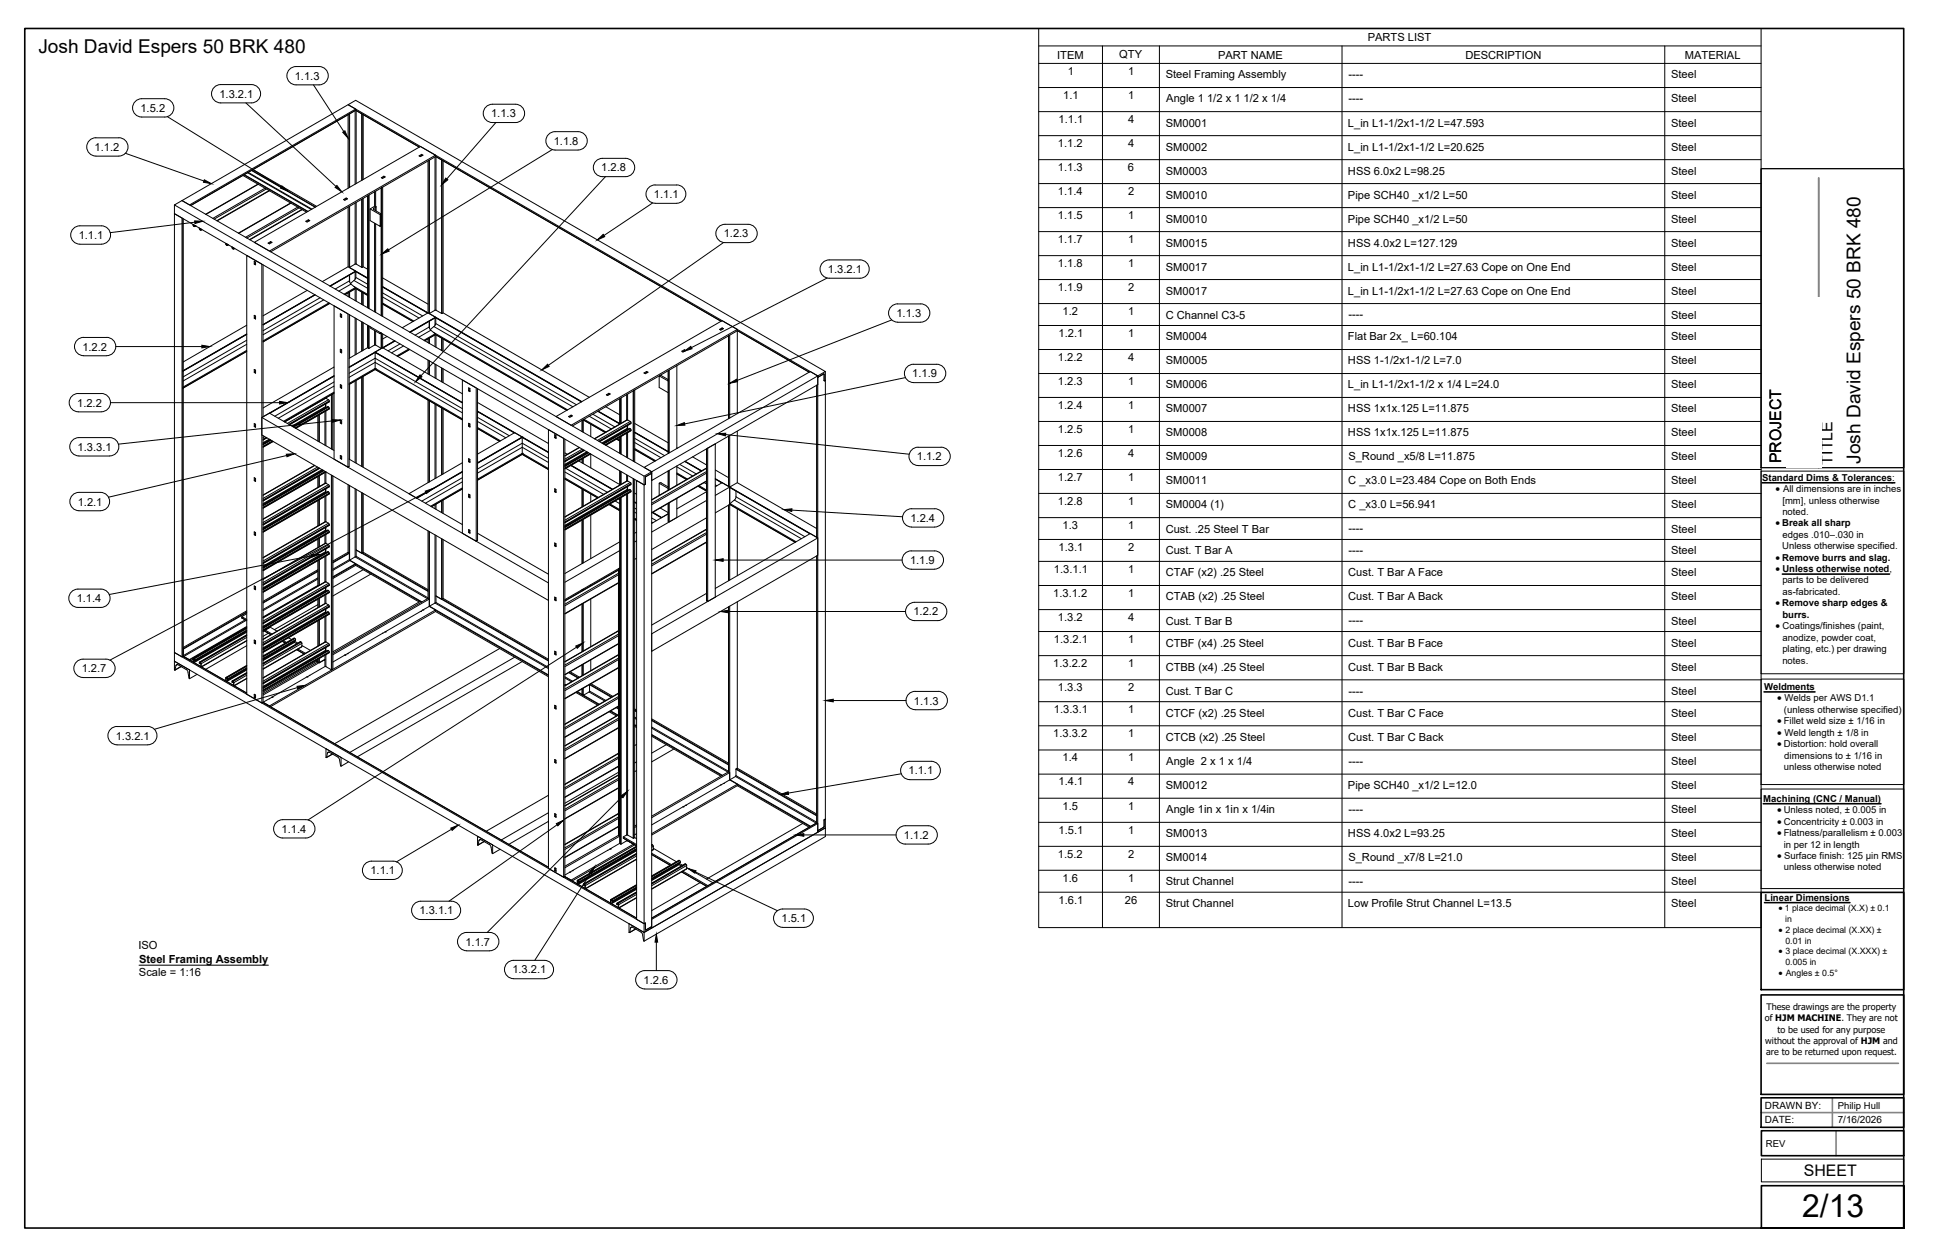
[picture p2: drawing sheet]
<svg xmlns="http://www.w3.org/2000/svg" width="432mm" height="279mm" viewBox="0 0 432 279" stroke-linecap="round" stroke-linejoin="round" font-family="sans-serif">
<defs><g id="words">
<text font-size="7.1" x="402" y="271.4">2/13</text>
<g font-size="4.3">
<text x="8.6" y="11.7">Josh David Espers 50 BRK 480</text>
<text x="415" y="103.4" transform="rotate(-90 415 103.4)">Josh David Espers 50 BRK 480</text>
</g>
<g font-size="3.5">
<text x="397.3" y="103.3" transform="rotate(-90 397.3 103.3)">PROJECT</text>
<text x="408.7" y="103.6" transform="rotate(-90 408.7 103.6)">TITLE</text>
<text x="402.3" y="262.1">SHEET</text>
</g>
<g font-size="2.5">
<text x="305.1" y="9.2">PARTS LIST</text>
<text x="65.7" y="17.8">1.1.3</text>
<text x="235.8" y="13.1">ITEM</text>
<text x="238.2" y="16.7">1</text>
<text x="249.6" y="13">QTY</text>
<text x="251.7" y="16.7">1</text>
<text x="260" y="17.5">Steel Framing Assembly</text>
<text x="271.7" y="13.1">PART NAME</text>
<text x="300.8" y="17.4">----</text>
<text x="326.8" y="13.1">DESCRIPTION</text>
<text x="372.7" y="17.5">Steel</text>
<text x="375.8" y="13.1">MATERIAL</text>
<text x="48.9" y="21.8">1.3.2.1</text>
<text x="237.2" y="22.1">1.1</text>
<text x="251.7" y="22.1">1</text>
<text x="260.1" y="22.8">Angle 1 1/2 x 1 1/2 x 1/4</text>
<text x="300.8" y="22.8">----</text>
<text x="372.7" y="22.8">Steel</text>
<text x="31.3" y="24.9">1.5.2</text>
<text x="109.5" y="26.2">1.1.3</text>
<text x="236.1" y="27.4">1.1.1</text>
<text x="251.6" y="27.4">4</text>
<text x="260" y="28.2">SM0001</text>
<text x="300.7" y="28.2">L_in L1-1/2x1-1/2 L=47.593</text>
<text x="372.7" y="28.2">Steel</text>
<text x="21.1" y="33.7">1.1.2</text>
<text x="123.5" y="32.3">1.1.8</text>
<text x="235.9" y="32.8">1.1.2</text>
<text x="251.6" y="32.8">4</text>
<text x="260" y="33.6">SM0002</text>
<text x="300.7" y="33.6">L_in L1-1/2x1-1/2 L=20.625</text>
<text x="372.7" y="33.6">Steel</text>
<text x="134.1" y="38.2">1.2.8</text>
<text x="235.9" y="38.1">1.1.3</text>
<text x="251.6" y="38.1">6</text>
<text x="260" y="38.9">SM0003</text>
<text x="300.7" y="38.9">HSS 6.0x2 L=98.25</text>
<text x="372.7" y="38.9">Steel</text>
<text x="145.9" y="44.2">1.1.1</text>
<text x="235.9" y="43.5">1.1.4</text>
<text x="251.6" y="43.5">2</text>
<text x="260" y="44.3">SM0010</text>
<text x="300.7" y="44.3">Pipe SCH40 _x1/2 L=50</text>
<text x="372.7" y="44.3">Steel</text>
<text x="17.5" y="53.3">1.1.1</text>
<text x="161.4" y="52.9">1.2.3</text>
<text x="235.9" y="48.8">1.1.5</text>
<text x="251.7" y="48.8">1</text>
<text x="260" y="49.6">SM0010</text>
<text x="300.7" y="49.6">Pipe SCH40 _x1/2 L=50</text>
<text x="372.7" y="49.6">Steel</text>
<text x="235.9" y="54.2">1.1.7</text>
<text x="235.9" y="59.5">1.1.8</text>
<text x="251.7" y="54.2">1</text>
<text x="251.7" y="59.5">1</text>
<text x="260" y="55">SM0015</text>
<text x="300.7" y="55">HSS 4.0x2 L=127.129</text>
<text x="372.7" y="55">Steel</text>
<text x="184.7" y="60.9">1.3.2.1</text>
<text x="235.9" y="64.9">1.1.9</text>
<text x="251.6" y="64.9">2</text>
<text x="260" y="60.3">SM0017</text>
<text x="260" y="65.7">SM0017</text>
<text x="300.7" y="60.3">L_in L1-1/2x1-1/2 L=27.63 Cope on One End</text>
<text x="300.7" y="65.7">L_in L1-1/2x1-1/2 L=27.63 Cope on One End</text>
<text x="372.7" y="60.3">Steel</text>
<text x="372.7" y="65.7">Steel</text>
<text x="199.9" y="70.7">1.1.3</text>
<text x="237" y="70.3">1.2</text>
<text x="251.7" y="70.3">1</text>
<text x="260" y="71">C Channel C3-5</text>
<text x="300.8" y="71">----</text>
<text x="372.7" y="71">Steel</text>
<text x="236.1" y="75.1">1.2.1</text>
<text x="251.7" y="75.1">1</text>
<text x="260" y="75.9">SM0004</text>
<text x="300.6" y="75.9">Flat Bar 2x_ L=60.104</text>
<text x="372.7" y="75.9">Steel</text>
<text x="18.4" y="78.2">1.2.2</text>
<text x="235.9" y="80.5">1.2.2</text>
<text x="251.6" y="80.5">4</text>
<text x="260" y="81.3">SM0005</text>
<text x="300.7" y="81.3">HSS 1-1/2x1-1/2 L=7.0</text>
<text x="372.7" y="81.3">Steel</text>
<text x="203.5" y="84.2">1.1.9</text>
<text x="235.9" y="85.8">1.2.3</text>
<text x="251.7" y="85.8">1</text>
<text x="260" y="86.6">SM0006</text>
<text x="300.7" y="86.6">L_in L1-1/2x1-1/2 x 1/4 L=24.0</text>
<text x="372.7" y="86.6">Steel</text>
<text x="17.2" y="90.7">1.2.2</text>
<text x="235.9" y="91.2">1.2.4</text>
<text x="251.7" y="91.2">1</text>
<text x="260" y="92">SM0007</text>
<text x="300.7" y="92">HSS 1x1x.125 L=11.875</text>
<text x="372.7" y="92">Steel</text>
<text x="17.3" y="100.5">1.3.3.1</text>
<text x="235.9" y="96.5">1.2.5</text>
<text x="235.9" y="101.9">1.2.6</text>
<text x="251.6" y="101.9">4</text>
<text x="251.7" y="96.5">1</text>
<text x="260" y="97.3">SM0008</text>
<text x="300.7" y="97.3">HSS 1x1x.125 L=11.875</text>
<text x="372.7" y="97.3">Steel</text>
<text x="204.5" y="102.7">1.1.2</text>
<text x="235.9" y="107.2">1.2.7</text>
<text x="251.7" y="107.2">1</text>
<text x="260" y="102.7">SM0009</text>
<text x="300.7" y="102.7">S_Round _x5/8 L=11.875</text>
<text x="372.7" y="102.7">Steel</text>
<text x="17.3" y="112.7">1.2.1</text>
<text x="235.9" y="112.6">1.2.8</text>
<text x="251.7" y="112.6">1</text>
<text x="260" y="108">SM0011</text>
<text x="260" y="113.4">SM0004 (1)</text>
<text x="300.7" y="108">C _x3.0 L=23.484 Cope on Both Ends</text>
<text x="300.7" y="113.4">C _x3.0 L=56.941</text>
<text x="372.7" y="108">Steel</text>
<text x="372.7" y="113.4">Steel</text>
<text x="203.1" y="116.4">1.2.4</text>
<text x="237" y="118">1.3</text>
<text x="251.7" y="118">1</text>
<text x="260" y="118.7">Cust. .25 Steel T Bar</text>
<text x="300.8" y="118.7">----</text>
<text x="372.7" y="118.7">Steel</text>
<text x="203" y="125.8">1.1.9</text>
<text x="236.1" y="122.9">1.3.1</text>
<text x="251.6" y="122.9">2</text>
<text x="260" y="123.6">Cust. T Bar A</text>
<text x="300.8" y="123.6">----</text>
<text x="372.7" y="123.6">Steel</text>
<text x="235.1" y="127.7">1.3.1.1</text>
<text x="251.7" y="127.7">1</text>
<text x="260" y="128.5">CTAF (x2) .25 Steel</text>
<text x="300.7" y="128.5">Cust. T Bar A Face</text>
<text x="372.7" y="128.5">Steel</text>
<text x="17.1" y="134.3">1.1.4</text>
<text x="203.7" y="137.2">1.2.2</text>
<text x="234.9" y="133.1">1.3.1.2</text>
<text x="251.7" y="133.1">1</text>
<text x="260" y="133.9">CTAB (x2) .25 Steel</text>
<text x="300.7" y="133.9">Cust. T Bar A Back</text>
<text x="372.7" y="133.9">Steel</text>
<text x="235.1" y="143.4">1.3.2.1</text>
<text x="235.9" y="138.5">1.3.2</text>
<text x="251.6" y="138.5">4</text>
<text x="251.7" y="143.4">1</text>
<text x="260" y="139.3">Cust. T Bar B</text>
<text x="300.8" y="139.2">----</text>
<text x="372.7" y="139.3">Steel</text>
<text x="18.2" y="149.9">1.2.7</text>
<text x="234.9" y="148.8">1.3.2.2</text>
<text x="251.7" y="148.8">1</text>
<text x="260" y="144.2">CTBF (x4) .25 Steel</text>
<text x="260" y="149.5">CTBB (x4) .25 Steel</text>
<text x="300.7" y="144.2">Cust. T Bar B Face</text>
<text x="300.7" y="149.5">Cust. T Bar B Back</text>
<text x="372.7" y="144.2">Steel</text>
<text x="372.7" y="149.5">Steel</text>
<text x="235.9" y="154.1">1.3.3</text>
<text x="251.6" y="154.1">2</text>
<text x="260" y="154.9">Cust. T Bar C</text>
<text x="300.8" y="154.9">----</text>
<text x="372.7" y="154.9">Steel</text>
<text x="203.8" y="157.1">1.1.3</text>
<text x="235.1" y="159">1.3.3.1</text>
<text x="251.7" y="159">1</text>
<text x="260" y="159.8">CTCF (x2) .25 Steel</text>
<text x="300.7" y="159.8">Cust. T Bar C Face</text>
<text x="372.7" y="159.8">Steel</text>
<text x="25.8" y="164.9">1.3.2.1</text>
<text x="234.9" y="164.4">1.3.3.2</text>
<text x="251.7" y="164.4">1</text>
<text x="260" y="165.2">CTCB (x2) .25 Steel</text>
<text x="300.7" y="165.2">Cust. T Bar C Back</text>
<text x="372.7" y="165.2">Steel</text>
<text x="202.6" y="172.7">1.1.1</text>
<text x="237" y="169.8">1.4</text>
<text x="251.7" y="169.8">1</text>
<text x="260.1" y="170.6">Angle 2 x 1 x 1/4</text>
<text x="300.8" y="170.5">----</text>
<text x="372.7" y="170.6">Steel</text>
<text x="236.1" y="175.2">1.4.1</text>
<text x="251.6" y="175.2">4</text>
<text x="260" y="175.9">SM0012</text>
<text x="300.7" y="175.9">Pipe SCH40 _x1/2 L=12.0</text>
<text x="372.7" y="175.9">Steel</text>
<text x="62.8" y="185.7">1.1.4</text>
<text x="236.1" y="185.9">1.5.1</text>
<text x="237" y="180.5">1.5</text>
<text x="251.7" y="180.5">1</text>
<text x="251.7" y="185.9">1</text>
<text x="260.1" y="181.3">Angle 1in x 1in x 1/4in</text>
<text x="300.8" y="181.3">----</text>
<text x="372.7" y="181.3">Steel</text>
<text x="201.6" y="187.1">1.1.2</text>
<text x="235.9" y="191.3">1.5.2</text>
<text x="251.6" y="191.3">2</text>
<text x="260" y="186.7">SM0013</text>
<text x="300.7" y="186.7">HSS 4.0x2 L=93.25</text>
<text x="372.7" y="186.7">Steel</text>
<text x="82.6" y="195">1.1.1</text>
<text x="237" y="196.6">1.6</text>
<text x="251.7" y="196.6">1</text>
<text x="260" y="192">SM0014</text>
<text x="260" y="197.4">Strut Channel</text>
<text x="300.7" y="192">S_Round _x7/8 L=21.0</text>
<text x="300.8" y="197.4">----</text>
<text x="372.7" y="192">Steel</text>
<text x="372.7" y="197.4">Steel</text>
<text x="93.6" y="203.9">1.3.1.1</text>
<text x="236.1" y="201.5">1.6.1</text>
<text x="250.9" y="201.5">26</text>
<text x="260" y="202.3">Strut Channel</text>
<text x="300.7" y="202.3">Low Profile Strut Channel L=13.5</text>
<text x="372.7" y="202.3">Steel</text>
<text x="174.3" y="205.6">1.5.1</text>
<text x="30.9" y="211.7">ISO</text>
<text x="31" y="214.7">Steel Framing Assembly</text>
<text x="103.8" y="210.9">1.1.7</text>
<text x="31" y="217.7">Scale = 1:16</text>
<text x="114.3" y="217.1">1.3.2.1</text>
<text x="143.5" y="219.4">1.2.6</text>
</g>
<g font-size="2.3">
<text x="396" y="109.8">· All dimensions are in inches</text>
<text x="396" y="140.3">· Coatings/finishes (paint,</text>
<text x="396.4" y="156.4">· Welds per AWS D1.1</text>
<text x="396.4" y="161.5">· Fillet weld size ± 1/16 in</text>
<text x="396.4" y="164.1">· Weld length ± 1/8 in</text>
<text x="396.4" y="166.6">· Distortion: hold overall</text>
<text x="396.4" y="181.3">· Unless noted, ± 0.005 in</text>
<text x="396.4" y="183.9">· Concentricity ± 0.003 in</text>
<text x="396.4" y="186.4">· Flatness/parallelism ± 0.003</text>
<text x="396.4" y="191.6">· Surface finish: 125 µin RMS</text>
</g>
<g font-size="2.2">
<text x="396" y="117.4">· Break all sharp</text>
<text x="396" y="125">· Remove burrs and slag.</text>
<text x="396" y="127.6">· Unless otherwise noted,</text>
<text x="396" y="135.2">· Remove sharp edges &amp;</text>
<text x="393.7" y="250.5">DATE:</text>
<text x="393.7" y="247.2">DRAWN BY:</text>
<text x="409.9" y="250.5">7/16/2026</text>
</g>
<g font-size="2.1">
<text x="393" y="107.2">Standard Dims &amp; Tolerances:</text>
<text x="397.5" y="112.3">[mm], unless otherwise</text>
<text x="397.5" y="114.9">noted.</text>
<text x="397.6" y="119.9">edges .010–.030 in</text>
<text x="397.5" y="122.5">Unless otherwise specified.</text>
<text x="397.5" y="130.1">parts to be delivered</text>
<text x="397.5" y="137.8">burrs.</text>
<text x="397.6" y="132.7">as-fabricated.</text>
<text x="397.6" y="142.9">anodize, powder coat,</text>
<text x="397.5" y="145.4">plating, etc.) per drawing</text>
<text x="397.5" y="148">notes.</text>
<text x="393.4" y="153.8">Weldments</text>
<text x="397.9" y="159">(unless otherwise specified)</text>
<text x="397.9" y="171.7">unless otherwise noted</text>
<text x="398" y="169.2">dimensions to ± 1/16 in</text>
<text x="393.3" y="178.8">Machining (CNC / Manual)</text>
<text x="397.8" y="189">in per 12 in length</text>
<text x="397.9" y="194.1">unless otherwise noted</text>
<text x="393.6" y="200.8">Linear Dimensions</text>
<text x="396.7" y="203.2">· 1 place decimal (X.X) ± 0.1</text>
<text x="396.7" y="208">· 2 place decimal (X.XX) ±</text>
<text x="396.7" y="212.8">· 3 place decimal (X.XXX) ±</text>
<text x="396.7" y="217.6">· Angles ± 0.5°</text>
<text x="409.9" y="247.2">Philip Hull</text>
<text x="393.9" y="255.7">REV</text>
</g>
<g font-size="2">
<text x="398.2" y="205.6">in</text>
<text x="398.2" y="210.4">0.01 in</text>
<text x="398.2" y="215.2">0.005 in</text>
<text x="393.6" y="227.7">of HJM MACHINE. They are not</text>
<text x="394" y="225.2">These drawings are the property</text>
<text x="393.7" y="232.8">without the approval of HJM and</text>
<text x="396.5" y="230.3">to be used for any purpose</text>
<text x="393.9" y="235.3">are to be returned upon request.</text>
</g>
</g></defs>
<!-- layer: Visible -->
<g fill="none" stroke="#000" stroke-width=".22">
<path d="M54.2 39.1l14.2 8.2M56.4 37.8l14.2 8.2M77.6 25.6v16.4M79.3 24.6l14.2 8.2M79.3 24.6l-36.8 21.2M79.3 24.6v-.3l-37 21.4-1.7-1M79.3 24.3l-1.7-1-37 21.4M81 25.6v14.4M85.6 39.3l.3 .2-.6 .3-.3-.2 .6-.3v.2M85.8 39.5h-.2l-.4 .2M94 34.4l.3 .2-.5 .3-.3-.1 .5-.4v.2M94.2 34.7l-.2-.1-.4 .2"/>
<path d="M95.5 35.9v33.9l-10.2-5.9M97.1 34.6l-3.3-1.9-37.1 21.3 3.4 2 37-21.4v.3M97.1 34.9l63.7 36.7M97.1 34.9l-36.7 21.3M98.8 35.9v33.9M38.9 45.7v1.9l104.8 60.5 .2-.1M40.6 44.7l104.8 60.5-.1 .3-1.2 .8M40.6 44.7l-1.7 1 104.8 60.5v1.9l-1.7-1v97.9l1.7 1 .2-.2-.2 .2v-97.9l.2-.1M40.8 48.8l.1 33.8M43.1 50l.1 .4h.3M43.1 50.1l.2 .3 .1-.2M43.5 50.3h.1"/>
<path d="M43.5 50.3v.1M43.7 50.4l-.3 .1M44.4 50.9l.3 .4M44.5 50.8v.1M44.5 50.9l.2 .3M44.8 51l-.1 .2M44.9 51.1l-.2 .2M45.1 51.2l-.3 .1M50.3 54.3v.1M50.4 54.4l.1 .3M50.4 54.3l.1 .2M50.5 54.7h.1"/>
<path d="M50.7 54.4v.3l-.2-.1M50.8 54.5v.2M50.8 54.5h.1M50.8 54.6l-.2 .1M51 54.6l-.3 .1M51.8 55.1l.1 .4M51.8 55.1l.1 .3h.2v-.2M52.2 55.3v.2M52.2 55.4l-.3 .1M52.4 55.4l-.3 .1M56.9 58.8l-.2 .1v-.6l.3 .1v.7l-.3-.2M56.9 58.3v.5l.1 .1"/>
<path d="M57.5 41.1l-11.6 6.7M58.7 59.1v33.8M60.1 42.5l-11.7 6.8M60.4 53.9l.3 .1-.6 .4-.3-.2 .6-.3v.1M60.5 54.1l-.1-.1-.5 .3M64.8 45.3l-11.6 6.7M67.3 46.7l-11.6 6.8M68.8 49l.3 .2-.6 .3-.3-.2 .6-.3v.2M68.9 49.3l-.1-.1-.5 .2M77.2 44.2l.3 .1-.6 .4-.3-.2 .6-.3v.1M77.4 44.4l-.2-.1-.4 .3M77.6 46.2v13.3"/>
<path d="M79.2 58.9l-1.3 .7 4.1 2.4M79.2 58.9l1.5 .7 .3-.1 1 .5M81 44.2v15.3M82 43.7v24.9M82.5 46.6l2.3 1.3M83.4 46.4v.3M83.5 46l-1 .6v2.6l2.3 1.3v-2.6l.2-.2-1.6-.9M83.8 46v.2l-.4 .2M83.9 46.1v.9M85 47.7v2.6M85 50.3l-.2 .2M85.1 41.9l.2-.2v28.9"/>
<path d="M55 78.4l-14.2 8.2v-3.8M55 74.5l-14.2 8.3M55 72.5l-14.2 8.2M55 74.6l-14.2 8.2M56.9 70.9l-.2 .1v-.7l.3 .2v.6l-.3-.1M56.9 70.4v.5l.1 .1M68.5 64.7l-9.8 5.7M70.2 65.7l-11.5 6.7M70.3 65.8l-11.6 6.7M73.6 67.6l-14.9 8.6M76.1 78.4l-.2 .1v-.6l.3 .1v.7l-.3-.2M76.1 70.5l-.2 .1v-.6l.3 .1v.7l-.3-.2"/>
<path d="M76.1 70.1v.4l.1 .1M76.1 78v.4l.1 .1M77.6 65.3v.8M77.9 70.1v33.9l-.3 .2-3.1-1.8v-34.2l3.1 1.8v34.2M77.9 61.3l.1 1.6 1.3 1.4M79 62.5l-.9 .7M79.2 62.2l-.2 .3M79.3 60.6l-5.6 3.2M79.3 60.5l2.7 1.6M79.3 60.5l-1.7-1-5.7 3.3M79.3 60.5v.1M79.3 64.3l-2.4 1.4"/>
<path d="M79.3 60.5l-5.7 3.3M79.3 64.3l2.7 1.6M79.4 60.6v1.3l-.2 .3M81 65.3v2.8M81 71.9v6.2M82 72.5v5l.3 .2 1.2-.8M82 77.5l-4.1 2.4M82.5 72.8v.3l2.3 1.3v-.3M83.6 76.9h.2M83.7 79.9h.1M83.7 78.6h.1M83.7 78.5v.1"/>
<path d="M83.7 78.6l-5.8 3.3M83.7 78.5l19.4 11.2M83.8 76.9l1.3 .8M85 74.3h.1M85 74.3l-.2 .1M85.3 62l10.2 5.8M85.3 67.8l6.8 3.9M85.3 64l10.1 5.8M85.3 74.5v3M85.3 77.5l-.2 .2M85.3 77.5l17.8 10.3M86.3 75l-1 .6"/>
<path d="M88 76l-10.1 5.9M88.1 76.1l-2.7 1.5M91.4 77.9l-2.7 1.6M95.5 75.6v.8M95.7 71.6l.1 1.6 .3 .4M96.1 73.6l1 .8M97 69.2l-1.3 .7 34.1 19.7M97 69.2h.3M97 72.5l-1.1 1M97.1 74.4v.2M97.1 70.8l-5.6 3.3M97.1 70.7l-1.6-.9-5.8 3.3"/>
<path d="M97.1 74.6l-2.4 1.4M97.1 70.7v.1M97.1 70.7l-5.7 3.3M97.1 74.6l29.3 16.9M97.2 70.8l32.5 18.8M97.2 70.9v1.3l-.2 .3M97.2 69.2l1.3 .7 .3-.1 32.6 18.8M98.8 75.6v2.7M152.7 78l.3 .1-.6 .4-.3-.2 .6-.3v.1M152.8 78.2l-.1-.1-.5 .3M161.1 73.1l.3 .2-.6 .3-.3-.2 .6-.3v.2M161.2 73.4l-.1-.1-.5 .2"/>
<path d="M162.5 74.9v18.5M162.8 74.7v18.5M164.4 73.4l-3.3-1.9-37.1 21.4 3.4 1.9 37-21.4v.4M164.4 73.7l16.1 9.3M164.4 73.8v18.4M164.4 73.8l-36.7 21.2M40.8 86.6v59.7M56.9 95l-.2 .1v-.7l.3 .2v.7l-.3-.2M56.9 83l-.2 .1v-.7l.3 .2v.6l-.3-.1M56.9 82.5v.5l.1 .1M56.9 94.5v.5l.1 .1M58.4 93.1v3.9l63.9 36.9v-3.9l-63.9-36.9 1.7-1 14.4 8.3"/>
<path d="M58.7 97.1v59.5M59.5 97.6l-.8 .5M60.3 98.1l-1.6 .9M60.9 98.4l-2.2 1.3M70.9 92.7v5.7M72.6 90.1v.6l.2 .2M72.6 88.8l.7 .3M73.1 90.7l-7.7 4.5M73.1 90.7h.1M73.2 90.7l.2 .2v.2M73.3 89.1l.1 .5-8.8 5.1M73.4 91.1l-7.4 4.4"/>
<path d="M74 87.9l.3-.1v12.5M74.5 87.7l-11 6.4M74.5 83.8l-15.9 9.2M74.5 81.9l-15.8 9.1M74.5 83.9l-14.3 8.3M76.1 86.3l-.2 .1v-.6l.3 .1v.7l-.3-.2M76.1 94.3h-.2v-.6l.3 .1v.7l-.3-.2M76.1 93.7v.6h.1M76.1 85.9v.4l.1 .1M81 83.9v20.3M83.7 82.4h.1M83.7 82.4v-3.8l19.4 11.2"/>
<path d="M83.7 82.4l-5.8 3.3M83.7 82.4l19.4 11.2M83.7 82.2h.1M95.5 80.3v3.1M95.5 89.2v18.4M98.8 82.2v3.1M98.8 91.1v14.6M104.7 95l-.2 .1v-.7l.3 .2v.6l-.3-.1M104.7 87.1l-.2 .1v-.7l.3 .2v.6l-.3-.1M104.7 86.6v.5l.1 .1M104.7 94.5v.5l.1 .1M106.5 86.7v33.8l-.3 .2-3.1-1.8v-34.2l3.1 1.8v34.2"/>
<path d="M106.5 91.7l15.8 9.1M106.5 95.6l4.9 2.8M106.5 89.7l15.8 9.2M106.5 91.8l8.2 4.7M116.5 97.5h.1M116.5 97.5l-1.7-1-8.3 4.8M116.5 97.5v3.8M116.5 97.5l5.8 3.4M116.5 97.5l-10 5.7M116.5 97.5l-10 5.8M123.9 97.5l-.2 .1v-.7l.3 .2v.7l-.3-.2M123.9 97v.5l.1 .1"/>
<path d="M126 97.9v97.6M127.4 92.6l-.6 .3 .3 .2 .6-.4-.3-.1v.1M127.5 92.8l-.1-.1-.4 .3M129.2 99.8l-3.2 1.8M129.8 93.7v2.5M130.1 96.4l-.1-2.8 5 2.8M131.8 94.6v2.8M133.3 91.7l4.9 2.8M133.4 91.7l4.8 2.7M135.1 90.7l3.1 1.8M135.8 87.7l.3 .2-.6 .3-.3-.2 .6-.3v.2M136 87.9h-.2l-.4 .2"/>
<path d="M137.5 97.9l.7 .4M138.2 88.9v5.7M138.2 97.5v3.6M139.9 94.9v.6l.2 .2M140.6 95.6l-.2-.1-5.9 3.4M140.6 95.6l.1 .4M140.7 94.5l-7 4M140.7 94.5v-.4l-.8-.5-7.3 4.2M140.7 96l-5.6 3.3M141.3 87.1l.3-.1v16M141.6 96.4l7.4 4.3M141.6 94.4l7.4 4.3"/>
<path d="M141.6 96.5l7.4 4.3M144.2 82.8l.3 .2-.5 .3-.4-.1 .6-.4v.2M144.4 83.1l-.2-.1-.4 .2M147.2 83.7h.3M147.4 83.7l1.6 .9M149 84.6h.1M149 85l-2-1.2v2.6l2 1.2M149 82.7v18.4M149.3 82.5v18.5M151 99.9h.1M151 81.6v18.4M162.5 97.2v11.3"/>
<path d="M162.8 97.1v32.2M164.4 96.1v11.5M182.2 85.9v33.9M182.4 84.1v-.3l-104.8-60.5 1.7-.9 104.8 60.4-1.7 1v2l-37 21.3v-1.9M182.4 84.1h.1M182.5 84.1l1.2-.7-1.3 .7v101.1l1.3-.7M183.7 83.4h.1M183.8 84.9h.1M183.8 83.5v1.4M184.1 82.8v2l-.2 .1 .2-.1v97.8l-.2 .2M56.9 107.1l-.2 .1v-.7l.3 .2v.7l-.3-.2M56.9 119.2l-.2 .1v-.7l.3 .2v.6l-.3-.1"/>
<path d="M56.9 118.7v.5l.1 .1M56.9 106.6v.5l.1 .1M58.7 115.7l13.9-8 .8 .5v.4l-14.7 8.5M70.1 103.8l-11.4 6.6M70.9 106.3v2.4M70.9 111.6v5.7M71.3 104.4l-12.6 7.3M72.1 104.9l-13.4 7.7M72.6 117.6v.6l.2 .2M72.6 109v.6l.2 .2M72.7 105.2l-14 8.1M73.1 118.2l-14.4 8.4"/>
<path d="M73.1 109.6l-14.4 8.4M73.1 118.2h.1M73.1 109.6h.1M73.2 118.2l.2 .2v.4l-14.7 8.5M73.2 109.6l.1 .1M73.3 109.7l.1 .5-14.7 8.5M73.4 117.2l-14.7 8.5M73.4 117.2v-.4l-.8-.5-13.9 8M74.3 106.1v43.1l-.4 .2-1.4-.9v-1.4l-1.3 .7M76.1 102.2h-.2l.3 .2v-.7l-.3-.1v.6M76.1 101.6v.6h.1M77.6 108.1v15"/>
<path d="M77.9 102.4l25.2 14.6M81 110v13.1M95.5 118.4v15M98.8 111.5v3M103.1 103.2l-11.9 6.9 1.7 1 10.2-6M103.1 109l-6.8 4M103.1 105.2l-10.1 5.9M104.7 102.9l-.2 .1v-.7l.3 .2v.6l-.3-.1M104.7 110.8h-.2v-.6l.3 .2v.6l-.3-.2M104.7 118.7h-.2l.3 .2v-.6l-.3-.2v.6M104.7 110.3v.5h.1M104.7 118.2v.5h.1"/>
<path d="M104.7 102.4v.5l.1 .1M106.5 118.9l15.8 9.1M116.5 101.3h.1M116.5 101.3l5.8 3.4M116.5 101.3l-10 5.8M116.5 101.1h.1M123.9 109.6l-.2 .1v-.7l.3 .2v.6l-.3-.1M123.9 109.1v.5l.1 .1M126 106.8l7.3 4.2M126 101l.5 .3M127.3 103.8l9.2 5.3M127.4 103.8l9.2 5.3"/>
<path d="M129.1 102.8l9.1 5.2M129.8 102.3v.9M129.8 109.1v3.9M129.8 116v9.7M130.1 102.2v1.2M130.1 109.2v3.7M130.1 115.8v9.7M130.4 100.4l-4.4 2.6M131.1 100.9l-5.1 3M131.8 104.3v-3l-5.8 3.3M131.8 110.2v1.7M131.8 114.9v9.6"/>
<path d="M135.8 112.5l2.4 1.4M138.2 111.1v77l.2 .1M138.2 105v3.2M139.9 108.5v.6l.2 .2M140.6 107.6l-.7-.4-13.9 8M140.6 107.6l.1 .5-14.7 8.5M140.7 109.7l-14.7 8.5M140.7 109.6v-.3l-.3-.2-14.4 8.4M140.7 109.6v.1M141.6 100.3l4.4 2.5M141.6 106.9v79.9M141.6 111.9l.4 .3"/>
<path d="M141.6 115.8l.4 .3M141.6 110l.4 .2M141.6 112l.4 .3M142 118.6l-.4 .3M143.7 104.2l37-21.4 1.7 1-37 21.4zM144.1 106.3l1.3-.8v101.1l-1.3 .8M144.1 106.3l-.2 1.7M145.3 105.5h.1M145.4 105.2l-1.7 1M145.5 114.3l2 1.2M145.6 114.2l2 1.2 1.4-.8-3.6 2.1M147.2 107.7l-.2 .1"/>
<path d="M147.2 107.7h.3M147.3 113.3l1.7 1M147.4 107.7l1.6 .9M149 108.9l-2-1.1 .1 2.6M149 112.2v4l.3 .2M149 105v4.3M149.3 104.9v4.3M151 111.1v4.3l-1.7 1v-4.3M151 105.7l2.1 1.2M151 103.9v4.3M152.7 102.9l3.7 2.2M152.8 102.8l3.7 2.2"/>
<path d="M154.5 101.9l3.1 1.8M155.7 108.4l1.9 1.1M157.6 109.6l-6.6 3.9M157.6 111.6l-12.2 7M157.6 115.5l-12.2 7M157.6 118l-12.2 7M157.6 104.4l-12.2 7M157.6 107.3l-12.2 7.1M157.6 100.1v33.9M159.5 108.5l1.6-.9 1.7 1M159.5 114.4l3.3-1.9 14.6 8.4M159.5 106.7l3 1.7"/>
<path d="M159.5 104.8l3 1.7M159.5 106.8l1.5 .9M162.5 112.6v16.9M162.5 108.4h.1M162.8 108.6l1.6-1 17.8 10.3M162.8 108.6l-3.3 1.9M163.8 111.5l-1 .9M164.1 109.5l.1 1.3-.4 .7M164.4 113.5v14.9M180.6 119l-17.8-10.4 19.4 11.2M182.4 120v3.8l-37 21.4v-3.9l37-21.3-1.7-1-21.2 12.2M53.9 137.8h.1"/>
<path d="M53.9 137.8v-.3l1.1 .6M53.9 137.8l1.1 .6M55 140l-11.9 6.8M55 136.2l-14.2 8.2M55 136.8l-1.1 .7M56.9 131.2l-.2 .1v-.6l.3 .1v.7l-.3-.2M56.9 130.7v.5l.1 .1M60 139.9l-1.3 .9M60.2 139.8l1.6 .9M70.9 127l-12.2 7.1M70.9 134.8l-9.7 5.6M70.9 120.2v1.9"/>
<path d="M70.9 125v5.7M70.9 133.6v1.9M70.9 138.4v5.7M72.6 131v.6l.2 .2M72.6 122.4l.1 .7M72.6 135.8v.6M72.6 136.4l.2 .2M72.7 129.7l.6 .4 .1 .2M72.7 123.1l.1 .1M72.7 129.7l-14 8M73.1 136.4l-14.4 8.4M73.1 131.6l-14.4 8.4"/>
<path d="M73.1 123l-14.4 8.4M73.1 136.4h.1M73.1 131.6h.1M73.1 123h.1M73.2 136.4l.2 .3M73.2 131.6l.2 .2v.4M73.2 123l.2 .2v.3M73.3 121.5l-.7-.4-13.9 8M73.3 121.5l.1 .2M73.4 132.2l-14.7 8.5M73.4 123.6l-14.7 8.5M73.4 136.8v.2l-14.7 8.5"/>
<path d="M73.4 130.3v.3l-14.7 8.5M73.4 121.8v.2l-14.7 8.5M73.4 123.5v.1M77.6 123.1l.3 .3M77.6 123.1l-3.3 2M77.9 123.4v1.4M77.9 124.8l.1 .2M78 124.9h.1M78 125l1.3 .7v.4l-5 2.9M79.3 126.1l14.2 8.1M81 123.1l-.3 .2-1.3-.7v1.5l-1.4 .8M81 123.1l14.5 8.4"/>
<path d="M81 127l-6.7 3.9M82.7 128l-8.4 4.9M93.8 136.4h.1M93.8 136.4l-7.9 4.5M94 134.2l-.2-.1-19.5 11.2M94.3 136h.1M94.3 136l-.5 .4M95.7 135.2l1.4 .8-37 21.4-1.4-.8M95.7 133.6l-.2-.2-21.2 12.3M95.7 133.6v1.6M95.7 135.2l-1.4 .8M95.7 133.6l-21.4 12.4"/>
<path d="M97.1 136v.4l-36.8 21.2M97.1 136.4l25.2 14.5M98.8 133.4l-.3 .2-1.3-.7v1.4l-1.5 .9M98.8 133.4l23.5 13.6M98.8 120.3v13.1M123.9 133.7l-.2 .1v-.7l.3 .2v.7l-.3-.2M123.9 121.6l-.2 .1v-.6l.3 .1v.7l-.3-.2M123.9 133.2v.5l.1 .1M123.9 121.2v.4l.1 .1M126 133.7l12.2-7v59.8M129.8 131.5v.2M129.8 134.7v10.6"/>
<path d="M130.1 131.3v.3M130.1 134.5v10.7M131.8 130.4v.2M131.8 133.6v10.6M137.9 126.8v59.5l-11.9 6.9M137.9 127l-11.9 6.9M137.9 130l-11.9 6.9M138.2 120.8l-12.2 7.1M138.2 122.8l-12.2 7M142 120.6l-.4 .2M142 124.5l-.4 .2M157.6 132.3l-12.2 7.1"/>
<path d="M157.6 120.9l-12.2 7.1M157.6 134l.2 .1v-34.2l1.7-.9v34.2l-1.7 .9M162.5 135.3v36.8M162.8 135.2v38.7l1.3-.8v-1.6l.3-.2M164.4 134.2v37.1M182.2 124v59.5M38.9 145.5v1.9l104.8 60.5 1.7-1-.1-.3M38.9 145.5l104.8 60.5v3.9M38.9 145.5v-97.9l1.7 1v97.9l.2-.2M38.9 145.5l1.7 1M40.4 148.6l-1.4 .8M40.8 146.3h.1"/>
<path d="M40.8 146.3l14.2 8.2M40.8 144.7l.1 1.6 1.3 .8M41.5 149.3l-2-1.1-.3 .2-.2 1M41.5 149.3l.4 .4 .4 1.6v-1.9l-3.4-2v2M42.2 147.1h.1M43.1 147l-.6 .3M43.4 147.3v-.2l-.2-.1-.1 .7M43.5 147.3h-.1M43.5 147.3l-.1-.3-.3-.2v.8M44 150.4l-1.8 .9M44.4 147.7l.1 .3 .2-.1M44.5 147.7l.3 .1 .1 .9"/>
<path d="M44.5 148l.1-.3 .2 .2v.7M50.7 151.6v-.3l-.2-.1-.1 .7M50.8 151.4v.1M50.8 151.5h-.1M50.8 151.4l-.4-.3-.1 .7M51.9 151.9l.2 .1 .1 .9M51.9 151.8l-.1 .3v.1l.2-.1M52 152h-.2v.2M52 152l.1 .8M55 140.7l-11.5 6.6M55 141.6l-10.5 6M55 142.9l-10 5.8"/>
<path d="M55 149.1l-4.2 2.5M55 150l-3.2 1.8M55 151.3l-2.7 1.6M55 148.4l-4.6 2.7M55 144l-9.1 5.2M56.9 143.3l-.2 .1v-.7l.3 .2v.7l-.3-.2M56.9 155.4l-.2 .1 .3 .1v-.6l-.3-.2v.7M56.9 142.8v.5l.1 .1M56.9 154.9v.5l.1 .1M58.7 156.6l63.6 36.8M58.7 156.6l-.3 .2-3.4-2v-97.8l3.4 1.9v97.9M58.7 142.5l13.9-8 .8 .5v.4l-14.7 8.5"/>
<path d="M58.9 140.7l1.5 .8M59.2 140.5l1.5 .9M59.8 141.2l-1.1 .7M60.1 155.8h.1M60.1 157.4h.1M60.1 155.8l-1.4 .8M60.7 155.5h.1M60.7 155.5l-.6 .3M63 143l.6 .4M63.2 142.9l.7 .4M64.3 142.2l.7 .4M65.6 143v.2"/>
<path d="M65.6 143.1l.6 .5M65.7 143l.7 .4M65.9 142.8l-7.2 4.2M65.9 142.6v.2M65.9 142.8h.1M65.9 142.6l-.3-.3-6.9 4M66.2 144.9l1.6 .9M66.5 144.7l1.6 1M66.9 143.1h.1M67 143.1l-8.3 4.8M67 143.1l.2 .1M67.2 143.2l.1 .2"/>
<path d="M67.3 144.1l-8.6 5.1M67.3 143.5v.7M67.3 143.9l1.9 1.1M68.5 150.9h.1M68.5 150.9l-7.9 4.6M69.1 150.6h.1M69.1 150.6l-.6 .3M70.4 147.3l.5 .3M70.6 147.4l-11.9 6.9M70.7 147.2l.2 .1M70.9 147.6l.2 .1M70.9 147v.6"/>
<path d="M70.9 147.6l-12.2 7.1M72.5 147l-13.8 8M72.6 143.1l-13.9 8M72.6 143.1l.7 .4 .1 .4M72.6 148.6l-3.5 2M72.6 144.4v.6l.2 .2M73.1 145l-14.4 8.4M73.1 145h.1M73.2 145l.2 .2v.4l-14.7 8.5M73.4 143.9l-14.7 8.6M76.9 146.1h.1M76.9 146.1l-2.6 1.5"/>
<path d="M77.5 145.8h.1M77.5 145.8l-.6 .3M85.9 140.9h.1M85.9 140.9l-8.4 4.9M111.4 144.6l-36.8 21.2M114.8 146.5l-36.8 21.3M116.5 147.5l-36.8 21.3M123.9 145.8l-.2 .1v-.7l.3 .2v.7l-.3-.2M123.9 157.9h-.2v-.6l.3 .1v.7l-.3-.2M123.9 157.4v.5h.1M123.9 145.3v.5l.1 .1M127.2 149.8l2 1.2"/>
<path d="M128.4 154.4l4.9 2.8M129.8 148.3v2.3M129.8 153.6v1.3M129.9 154.9h.1M130.1 153.5v1.5l-.2-.1M130.1 148.1v2.4M131.5 152.6v1.5M131.5 154.1l-1.4 .9M131.8 147.1v2.4M131.8 152.5l4.9 2.8M135.9 158.7l1.6 .9M137.9 140.6l-11.9 6.9"/>
<path d="M137.9 143.6l-11.9 6.9M137.9 146l-11.9 6.9M137.9 148.9l-11.9 6.9M137.9 154.6l-11.9 6.9M137.9 157.5l-11.9 6.9M137.9 159.4l-11.9 6.9M141.6 158.1l.4 .2M72.9 168.9h-.2v-1.9l3.4 1.9v2M74.2 168.1l-1.4 .8M75.3 168.8l-2-1.1-.3 .2-.2 1M75.3 168.8l.4 .4 .4 1.7 1.6-1M122.3 177.3l-13.9 8.1"/>
<path d="M123.9 169.9l-.2 .1v-.6l.3 .1v.7l-.3-.2M123.9 169.4v.5l.1 .1M137.9 172.2l-11.9 6.9M137.9 162.3l-11.9 6.9M137.9 168l-11.9 6.9M137.9 170.9l-11.9 6.9M137.9 172.8l-11.9 6.9M137.9 175.7l-11.9 6.9M141.6 162l.4 .2M142 166l-.4 .2M142 171.8l-.4 .3M142 169.9l-.4 .2"/>
<path d="M145.4 164.2l15.4 8.9M145.4 160.3l17.1 9.9M148.6 166.1l-3.2 1.8M150.3 167l-4.9 2.9M152.4 179.9h.1M152.4 179.9l-7 4M152.9 179.6h.1M153 179.6l-.6 .3M160.8 175h.1M160.8 175l-7.9 4.6M161.4 174.7l-.6 .3M161.4 174.7h.1"/>
<path d="M162.5 172.1l-17.1 9.9M162.5 172.1l.3 .2M162.8 173.9v-1.6l-17.4 10M162.8 173.9l1.6 1M162.8 173.9l-1.4 .8M164.4 174.9v.3l-19 11M164.4 175.2l16.1 9.2M164.4 171.3l17.8 10.2M164.4 174.9l-19 11M108 187.7l-1.4 .7M109.1 188.3l-2-1.1-.3 .2-.3 1v-1.9l3.4 1.9v2M109.1 188.3l.4 .6"/>
<path d="M109.5 189l.4 1.4 1.6-1M122.3 183.2l-8.8 5.1M122.3 181.2l-10.5 6.1M123.9 182l-.2 .1v-.7l.3 .2v.7l-.3-.2M123.9 194.1h-.2v-.6l.3 .2v.6l-.3-.2M123.9 193.6v.5l.1 .1M123.9 181.5v.5l.1 .1M125.9 195.5l16.1 9.2M126 195.5l-.3 .1-3.4-1.9v-97.9l3.4 1.9v97.9M127.1 194.5h.1M127.1 194.5l-1.1 .6M127.4 196.3h.1"/>
<path d="M127.7 194.1v.1M127.7 194.1h.1M127.7 194.1l-.6 .4M128.9 196.4l.2 .4M128.9 196.3l.2 .2v.3M128.9 196.4l-.1 .7M128.9 196.3l-.2 .1v.7M130.4 197.2l-.2-.1v.3M130.4 197.3l-.2-.1v.2l.2-.1M130.4 197.3l.1 .8M130.4 197.2l.2 .2v.7M135.5 189.6h.1"/>
<path d="M135.5 189.6l-7.8 4.5M136.1 189.3h.1M136.1 189.3l-.6 .3M137.9 181.4l-11.9 6.9M137.9 184.3l-11.9 6.9M138 186.3l.2 .2M138.2 188.1l-2.1 1.2M138.2 186.5l-12.2 7M139 186.6l3 1.7M139 186.9h.1M139 186.9l3 1.7M139.8 187.5l-1.4 .7"/>
<path d="M139.8 187.5h.2M140 186.2l1.2 .7 .4-.1M140 186.2l-1 .4v.3M141.2 188.2h.1M141.3 188.2l-13.9 8.1-1.4-.8M141.6 186.8l.4 .2M141.6 188.4l-14 8M142 198l-5.5 3.1v-.3l-.2-.1-.1 .7M142 185.9l-.4 .2M142 183.9l-.4 .3M142 184.3l-.4 .2M142 188.7l-13.2 7.6"/>
<path d="M142 191.6l-11.4 6.6M142 190.3l-11.8 6.8M142 189.4l-12.9 7.4M142 197.3l-5.8 3.3M142 198.9l-4.4 2.5M145.4 190.3l4.3 2.5M145.4 190.6l4.1 2.3M145.4 188.3l.3 .2v1M145.7 189.5l-.3 .2M145.7 189.2l5.2 3M151.4 192.5v.2M151.4 192.7l.1 .1"/>
<path d="M151.5 192.5l.8 .5M151.5 192.8l.5 .3M151.7 192.3l-6.3 3.7M151.7 192.3v-.3l-.3-.2-6 3.5M151.8 192.3h-.1M152 194.4l5.6 3.2M152.3 194.3l5.6 3.2M153.1 193.5l5.9 3.4M153.1 193v.7M153.2 193.7l-7.8 4.6M153.2 193l-.4-.4-7.4 4.3M156.2 196.8l-10.8 6.3"/>
<path d="M179 183.6l-21.4 12.4M182.1 183.5l-36.7 21.2M182.2 183.5h.1M182.2 183.5l.2 .1v2l-37 21.3v-1.9l37-21.4M183.7 184.5l-1.2 .7M183.8 184.3l-.1 .2M183.8 182.9v1.4M183.9 182.8l.2-.2v2l-1.7 1 .1-.4M183.9 182.8l-.1 .1M136.3 200.6l.3 .2v.3M136.3 200.6l-.1 .1v.7M137.6 201.7v-.3l.4 .2v.8"/>
<path d="M137.7 201.7v-.2l.2 .1v.8M137.9 201.6l-.3 .1M141.8 207.2l-1.4 .8M142 200.2l-3.9 2.3M143.3 208.5l-.2-.5-2.2-1.3-.3 .2-.2 1h-.1v-1.9l3.4 1.9 40.4-23.3v1.9l-40.4 23.4-.4-1.4M143.9 205.8l.2 1.6M145.3 206.7l-1.2 .7M145.3 206.7h.1"/>
</g>
<!-- layer: Visible Narrow -->
<g fill="none" stroke="#000" stroke-width=".22">
<path d="M54.4 39l14.2 8.2M54.5 38.9l14.2 8.2M55.2 38.5l14.2 8.2M55.4 38.4l14.2 8.2M56.1 38l14.2 8.2M56.2 38l14.2 8.2M77.9 25.4v16.4M78 25.4v16.4M79.2 24.7v16.4M79.4 24.7v16.2M80.7 25.4v14.8M80.8 25.4v14.8"/>
<path d="M93.5 32.8l-14.2-8.2-36.8 21.2M95.7 35.8v34.1M95.8 35.7v34.2M97 35v34.2M97.1 34.9l63.7 36.7M97.2 34.9v34.3M98.5 35.7v34.2M98.6 35.7v34.2M40.8 48.7v97.6l14.2 8.3M43.3 50.2h-.2M43.4 50.4h-.1M43.4 50.2l-.2 .2"/>
<path d="M43.5 50.3h.1M43.6 50.4h-.1M44.7 51l-.2 .1M44.7 51l-.1 .1M44.8 51.2h-.1M45 51.2h-.1M50.6 54.4h-.2M50.7 54.6v.1M50.7 54.5l-.2 .1M50.8 54.5h.1M50.9 54.6l-.1 .1M52 55.2l-.2 .1"/>
<path d="M52 55.2l-.1 .2M52.1 55.4h-.1M52.3 55.4l-.1 .1M57.6 41.1l-11.7 6.7M59.1 42l-11.6 6.7M59.4 42.1l-11.6 6.8M60 42.5l-11.6 6.7M64.9 45.3l-11.7 6.7M66.4 46.2l-11.6 6.7M66.7 46.4l-11.6 6.7M67.3 46.7l-11.6 6.7M77.9 46v13.6"/>
<path d="M78 46v13.6M79.2 45.3v13.6M79.4 45.1v13.8M80.7 44.4v15.2M80.8 44.4v15.2M82.2 43.5v25.2M82.3 43.5v25.3M83.4 46.4v.4M83.5 42.8v3.2M83.5 49.8v19.7M83.8 42.6v3.4M83.8 49.9v19.8"/>
<path d="M83.8 46.2v.8M84.9 47.8v2.6M85 41.9v28.5M85.1 41.9v28.5M55 75.9l-14.2 8.2M55 76.8l-14.2 8.2M55 78.1l-14.2 8.2M55 78.3l-14.2 8.2M55 74.5l-14.2 8.2M70.3 65.7l-11.6 6.7M71.4 66.4l-12.7 7.3M72.2 66.9l-13.5 7.8"/>
<path d="M73.4 67.5l-14.7 8.5M73.5 67.6l-14.8 8.6M76.9 65.7l2.4-1.4 2.7 1.5M77.9 65.2v1.1M77.9 62.6l-3.1 1.9M78 61.3v1.6M78 65.1v1.2M78 70.2v9.6M78.3 63.4l-2.7 1.5M78.9 63.9l3.1 1.7M79 62.5l3 1.8M79.2 60.6v1.6"/>
<path d="M79.2 64.4v2.6M79.2 70.9v8.2M79.2 64.1l-2.5 1.5M79.4 61.9l2.6 1.5M79.4 64.4v2.8M79.4 71v8M80.7 65.1v2.8M80.7 71.8v6.5M80.8 65.2v2.7M80.8 71.8v6.4M82 62l-2.7-1.5-5.7 3.3M82.2 72.6v5.1"/>
<path d="M82.3 72.7v5M83.5 73.7v3.2M83.8 73.9v3M84.9 74.2v.1M85 74.3v3.4M85.1 74.3v3.4M85.3 64l10.1 5.8M85.3 67.8l6.8 3.9M85.3 65.3l9 5.1M85.3 66.2l8.2 4.7M85.3 67.6l7 4M88.1 76l-2.7 1.6"/>
<path d="M89.2 76.7l-2.6 1.5M90 77.2l-2.7 1.5M91.2 77.8l-2.7 1.6M91.3 77.9l-2.6 1.6M91.4 74.1l5.7-3.3 32.6 18.8M94.7 76l2.4-1.4 29.3 16.9M95.7 75.5v1M95.7 72.9l-3.1 1.8M95.8 71.6v1.6M95.8 75.4v1.2M96.1 73.6l-2.7 1.6M96.7 74.1l29.9 17.3"/>
<path d="M96.8 72.8l31 17.9M97 70.9v1.6M97 74.7v2.6M97.1 74.4l-2.5 1.5M97.2 72.2l31.4 18.1M97.2 74.7v2.7M98.5 75.4v2.7M98.6 75.5v2.7M162.5 74.9v18.4M164.4 73.7l16.1 9.3M59 97.3l-.3 .3M59.4 97.5l-.7 .4"/>
<path d="M59.5 97.6l-.8 .5M60 97.9l-1.3 .8M60.2 98l-1.5 .9M60.3 98.1l-1.6 .9M60.5 98.2l-1.8 1M60.7 98.3l-2 1.2M60.9 98.4l-2.2 1.3M71.1 92.6v5.9M71.2 92.5v6.1M72.5 91.8v7.5M72.6 90.7l-7.5 4.3M72.7 88.8l-9.2 5.3"/>
<path d="M72.7 90.8l-7.5 4.3M72.7 88.7v.1M72.7 90v.8M72.7 91.7v7.7M73.2 90.7l-7.8 4.5M73.3 89.1l-9.2 5.3M73.3 90.8l-7.8 4.5M73.4 89.4l-9 5.2M73.4 91.1l-7.5 4.4M73.4 91l-7.6 4.4M73.4 89.6l-8.9 5.1M73.9 88v12.1"/>
<path d="M74 87.9v12.3M74.5 85.2l-13.2 7.6M74.5 86.1l-12.4 7.2M74.5 87.4l-11.3 6.5M74.5 87.6l-11.1 6.4M74.5 83.8l-14.4 8.3M77.9 83.2l5.8-3.3 19.4 11.2M77.9 84.1l5.8-3.3 19.4 11.3M77.9 85.5l5.8-3.4 19.4 11.3M77.9 85.7l5.8-3.4 19.4 11.3M77.9 81.9l5.8-3.4 19.4 11.3M78 85.7v16.7"/>
<path d="M79.2 85v18.2M79.4 84.8v18.5M80.7 84.1v19.9M80.8 84.1v20M95.7 80.4v3.1M95.7 89.3v18.2M95.8 80.5v3.1M95.8 89.4v18M97 81.2v3.1M97 90.1v16.6M97.2 81.3v3.1M97.2 90.2v16.4"/>
<path d="M98.5 82v3.1M98.5 91v14.9M98.6 82.1v3.1M98.6 91v14.8M106.5 91.7l8.2 4.8M106.5 93.1l7.1 4.1M106.5 94l6.3 3.6M106.5 95.3l5.1 3M106.5 95.5l5 2.9M129.3 99.8l-3.3 1.9M129.9 93.7v2.6M130.1 93.6l4.9 2.8"/>
<path d="M130.3 93.5l4.8 2.8M131.4 92.8l4.9 2.9M132.2 92.4l4.9 2.8M133.4 91.7l4.8 2.8M137.5 97.9l.7 .4M137.7 97.8l.5 .3M138.4 88.8v5.6M138.4 97.4v3.8M138.5 88.7v5.7M138.5 97.3v4M139.8 88v5.7M139.8 96.6v5.4"/>
<path d="M139.9 95.5l-5.7 3.3M140 87.9v5.7l-7.4 4.3M140 94.9v.7l-5.6 3.3M140 96.5v5.6M140.4 95.5l-5.9 3.5M140.6 94l-7.4 4.2M140.6 95.6l-6 3.4M140.7 94.3l-7.2 4.1M140.7 96l-5.7 3.3M140.7 95.8l-5.8 3.4M140.7 94.4l-7 4.1M141.2 87.2v15.6"/>
<path d="M141.3 87.1v15.8M141.6 96.4l7.4 4.3M141.6 97.7l6.6 3.9M141.6 98.7l5.8 3.4M149.1 82.7v18.4M162.5 97.2v11.3M182.2 85.9v33.9M70.2 103.8l-11.5 6.6M70.8 104.1l-12.1 7M71.1 106.2v2.3M71.1 111.5v5.6M71.1 104.3l-12.4 7.2"/>
<path d="M71.2 106.1v2.4M71.2 111.4v5.7M71.2 104.4l-12.5 7.3M71.8 104.7l-13.1 7.6M71.9 104.8l-13.2 7.7M72.1 104.9l-13.4 7.7M72.2 105l-13.5 7.8M72.5 105.4v2.4M72.5 110.7v5.7M72.5 119.3v1.9M72.5 105.1l-13.8 8M72.6 118.2l-13.9 8"/>
<path d="M72.6 109.6l-13.9 8.1M72.6 105.2l-13.9 8.1M72.7 116.3l-14 8.1M72.7 118.3l-14 8.1M72.7 107.7l-14 8.1M72.7 109.7l-14 8.1M72.7 105.2v2.6M72.7 109v.7M72.7 110.6v5.7M72.7 117.6v.7M72.7 119.2v2M73.2 118.2l-14.5 8.4"/>
<path d="M73.2 109.6l-14.5 8.4M73.3 116.7l-14.6 8.4M73.3 108.1l-14.6 8.4M73.3 118.3l-14.6 8.4M73.3 109.7l-14.6 8.4M73.4 116.9l-14.7 8.6M73.4 118.7l-14.7 8.5M73.4 118.5l-14.7 8.5M73.4 117.1l-14.7 8.5M73.4 108.4l-14.7 8.5M73.4 110.1l-14.7 8.5M73.4 110l-14.7 8.5"/>
<path d="M73.4 108.5l-14.7 8.5M73.9 105.9v43.5M74 106v43.4M77.9 108.2v15.1l-3.6 2.1M78 108.3v16.6l16.1 9.3M79.2 109v15.2l16.1 9.3M79.4 109.1v13.5l16.1 9.3M80.7 109.8v13.5M80.8 109.9v13.4l14.7 8.4M95.7 118.5v15.1M95.8 118.6v16.6l26.5 15.3M97 119.3v15.2l25.3 14.6"/>
<path d="M97 112.6v.8M97.2 119.4v13.5l25.1 14.5M97.2 112.4v1.2M98.5 111.7v2.6M98.6 111.7v2.6M103.1 109l-6.9 4M103.1 105.2l-10.2 5.9M103.1 107.4l-8.2 4.8M103.1 108.8l-7 4.1M103.1 106.5l-9 5.2M116.3 101.2l6 3.5M116.5 101.3l-10 5.7"/>
<path d="M122.3 100.9l-5.8-3.4-10 5.8M122.3 102.2l-5.8-3.4-10 5.8M122.3 103.1l-5.8-3.4-10 5.8M122.3 104.5l-5.8-3.4-10 5.7M126 105.2l8.6 5M126 106.6l7.5 4.3M126 106.8l7.3 4.2M126.2 104.4l9.2 5.4M127.4 103.8l9.2 5.3M129.9 102.3v.9M129.9 109.1v3.9M129.9 116v9.6"/>
<path d="M129.9 100.2l-3.9 2.2M130.2 100.3l-4.2 2.4M130.3 100.4l-4.3 2.5M130.9 100.7l-4.9 2.8M131 100.8l-5 2.9M131.1 100.9l-5.1 3M131.3 101l-5.3 3M131.6 101.1l-5.6 3.3M131.7 101.2l-5.7 3.3M135.9 112.5l2.3 1.3M136 112.4l2.2 1.2M137.2 111.7l1 .6"/>
<path d="M138 111.3l.2 .1M138.4 105.1v3M138.4 111v77.2M138.5 105.2v2.8M138.5 110.9v77.3M139.8 105.9v1.4M139.8 110.2v76M139.9 109.1l-13.9 8.1M140 109.2l-14 8.1M140 106v1.2l-14 8.1M140 108.5v.8M140 110.1v76.1"/>
<path d="M140.4 109.1l-14.4 8.4M140.6 107.6l-14.6 8.4M140.6 109.2l-14.6 8.4M140.7 107.9l-14.7 8.5M140.7 109.6l-14.7 8.5M140.7 109.5l-14.7 8.5M140.7 108l-14.7 8.5M141.2 106.7v80.2M141.3 106.8v80.1M141.6 100.2l4.5 2.6M141.6 100l4.7 2.7M141.6 112l.4 .2"/>
<path d="M141.6 113.3l.4 .3M141.6 114.2l.4 .3M141.6 115.6l.4 .2M141.6 115.8l.4 .2M145.4 115.5l1 .6M145.4 116.4l.2 .2M145.5 114.3l2.1 1.1M149.1 105v4.3M149.1 112.2v4M151 105.6l2.2 1.3M151 104.1l3.5 2.1M151 105.5l2.3 1.3"/>
<path d="M151.6 103.5l3.7 2.2M152.7 102.9l3.8 2.1M155.7 108.4l1.9 1.1M155.9 108.3l1.7 1M157.1 107.6l.5 .3M157.6 118l-12.2 7.1M157.6 118.7l-12.2 7.1M157.6 119.1l-12.2 7.1M157.6 104.4l-12.2 7.1M157.6 105.1l-12.2 7.1M157.6 105.5l-12.2 7M157.6 107.2l-12.2 7.1"/>
<path d="M157.6 100.1v33.9M159.5 106.8l1.5 .9M159.5 108.1l.4 .2M162.5 112.6v16.9M162.8 108.6l17.9 10.4M162.8 112.4l14.6 8.5M162.8 112.3l14.7 8.5M163.8 111.5l14.9 8.6M164.1 110.8l15.4 8.9M53.9 137.8l1.1 .6M54.7 138.2l-13.8 8M54.9 138.3l-13.9 8.1"/>
<path d="M55 136.5l-14.2 8.2M55 136.6l-14.1 8.2M55 139.7l-12.8 7.4M55 139.8l-12.7 7.4M60 140l-1.3 .7M70.9 127.3l-12.2 7M70.9 127.4l-12.2 7.1M70.9 128.9l-12.2 7M70.9 129.1l-12.2 7.1M70.9 130.6l-12.2 7M71.1 120.1v1.9M71.1 124.9v5.6"/>
<path d="M71.1 133.5v1.9M71.1 138.3v5.6M71.2 120v1.9M71.2 124.8v5.7M71.2 133.4v1.9M71.2 138.2v5.7M72.5 124.1v5.7M72.5 132.7v1.9M72.5 137.5v5.7M72.6 136.4l-13.9 8.1M72.6 131.6l-13.9 8.1M72.6 123l-13.9 8.1"/>
<path d="M72.7 134.5l-14 8.1M72.7 136.5l-14 8.1M72.7 129.7l-14 8.1M72.7 131.7l-14 8.1M72.7 121.1l-14 8.1M72.7 123.1l-14 8.1M72.7 122.4v.7M72.7 124v5.7M72.7 131v.7M72.7 132.6v2M72.7 135.8v.8M72.7 137.4v5.8"/>
<path d="M73.2 136.4l-14.5 8.4M73.2 131.6l-14.5 8.4M73.2 123l-14.5 8.4M73.3 134.9l-14.6 8.4M73.3 130.1l-14.6 8.4M73.3 121.5l-14.6 8.4M73.3 136.5l-14.6 8.4M73.3 131.7l-14.6 8.4M73.3 123.1l-14.6 8.4M73.4 135.1l-14.7 8.6M73.4 136.9l-14.7 8.5M73.4 136.8l-14.7 8.5"/>
<path d="M73.4 135.3l-14.7 8.5M73.4 130.3l-14.7 8.6M73.4 132.1l-14.7 8.5M73.4 132l-14.7 8.4M73.4 130.5l-14.7 8.5M73.4 121.8l-14.7 8.5M73.4 123.5l-14.7 8.5M73.4 123.4l-14.7 8.5M73.4 121.9l-14.7 8.5M74.3 128.7l5-2.9 14.4 8.3M77.9 123.4l-3.6 2.1M77.9 124.8l-3.6 2.1"/>
<path d="M78 125l-3.7 2.2M79.3 125.7l-5 2.9M79.4 124.1l16.1 9.2M97.1 136.1l25.2 14.5M97.2 134.3l25.1 14.5M98.5 120.1v13.5M98.6 120.2v13.4l23.7 13.7M129.9 131.5v.2M129.9 134.7v10.6M137.9 127.1l-11.9 6.9M137.9 127.8l-11.9 6.9M137.9 128.2l-11.9 6.9"/>
<path d="M137.9 129.9l-11.9 6.9M138 126.8v59.5M157.6 120.8l-12.2 7.1M162.5 135.3v36.8M182.2 124v59.5l-36.8 21.2M39.6 148.2l-.4 .2M40.4 148.6l-1.4 .8M43.2 147h-.1M44.6 147.7l-.1 .1M50.5 151.2h-.1M51.9 152h-.1M55 140l-11.8 6.9"/>
<path d="M55 142.8l-10.1 5.9M55 142.1l-10.1 5.9M55 141.8l-10.3 5.9M55 141.6l-10.4 6.1M55 141l-11.7 6.7M55 140.8l-11.8 6.9M55 140.7l-11.5 6.6M55 140.5l-11.5 6.7M55 140.2l-11.7 6.7M55 148.4l-4.5 2.7M55 151.3l-2.8 1.6M55 150.6l-2.8 1.6"/>
<path d="M55 150.2l-3 1.7M55 150.1l-3.1 1.8M55 149.4l-4.4 2.6M55 149.2l-4.5 2.7M55 149.1l-4.2 2.4M55 148.9l-4.2 2.5M55 148.6l-4.4 2.5M58.6 156.6l63.7 36.8M58.9 140.7l1.5 .8M63 143l.7 .4M65.6 143.2l-6.9 4M65.7 142.3l-7 4"/>
<path d="M65.7 143.3l-7 4M65.8 142.4l-7.1 4.1M65.9 142.8l-7.2 4.2M65.9 142.6l-7.2 4.2M66.2 144.9l1.7 .9M67 143.1l-8.3 4.9M67.2 143.2l-8.5 4.9M67.3 144.2l-8.6 4.9M67.3 143.5l-8.6 4.9M70.4 147.3l.5 .3M71.1 146.9v.8M71.2 146.8v1"/>
<path d="M72.5 146.1v1M72.6 145l-13.9 8.1M72.7 143.1l-14 8.1M72.7 145.1l-14 8.1M72.7 144.4v.7M72.7 146v2.7M73.2 145l-14.5 8.4M73.3 143.5l-14.6 8.4M73.3 145.1l-14.6 8.4M73.4 143.7l-14.7 8.6M73.4 145.5l-14.7 8.5M73.4 145.4l-14.7 8.5"/>
<path d="M73.4 143.9l-14.7 8.5M126 150.9l1.7 1M126 151.2l1.4 .8M126 152.6l.2 .1M126 152.7l.1 .1M126.8 150l2.1 1.2M126.9 149.9l2.1 1.2M128.7 154.3l4.8 2.8M128.8 154.2l1 .6M129.9 148.3v2.3M129.9 153.6v1.3M130.1 155l3.5 2"/>
<path d="M131.4 154.3l3.5 2M131.5 152.7l4.9 2.8M131.5 154.1l3.6 2.1M131.6 152.6l4.9 2.8M136.1 158.6l1.6 .9M136.2 158.5l1.6 .9M137.4 157.8l.5 .3M137.7 157.7l.2 .1M137.9 140.7l-11.9 6.9M137.9 141.4l-11.9 6.9M137.9 141.8l-11.9 6.9M137.9 143.5l-11.9 6.9"/>
<path d="M137.9 146.1l-11.9 6.9M137.9 146.7l-11.9 6.9M137.9 147.1l-11.9 6.9M137.9 148.8l-11.9 6.9M137.9 154.6l-11.9 6.9M137.9 155.3l-11.9 6.9M137.9 155.7l-11.9 6.9M137.9 157.4l-11.9 6.9M137.9 159.4l-11.9 6.9M141.6 158.4l.4 .2M141.6 158.5l.4 .2M141.6 159.9l.4 .3"/>
<path d="M73.4 167.7l-.4 .2M74.1 168.1l-1.3 .8M137.9 160.1l-11.9 6.9M137.9 160.5l-11.9 6.9M137.9 162.2l-11.9 7M137.9 168l-11.9 6.9M137.9 168.7l-11.9 6.9M137.9 169.1l-11.9 6.9M137.9 170.8l-11.9 6.9M137.9 172.8l-11.9 6.9M137.9 173.5l-11.9 6.9M137.9 173.9l-11.9 6.9"/>
<path d="M137.9 175.7l-11.9 6.9M141.6 160.2l.4 .2M141.6 161.6l.4 .2M141.6 161.7l.4 .3M145.4 160.5l17.1 10M145.4 160.7l17.1 9.9M145.4 162.1l17.1 9.9M145.4 162.4l17 9.8M145.4 163.8l15.7 9.1M145.4 163.9l15.6 9.1M162.8 173.9l18 10.4M164 173.1l18 10.4"/>
<path d="M164.1 171.5l18.1 10.4M164.1 173l18.1 10.3M164.2 171.4l18 10.4M164.4 174.9l16.3 9.4M107.2 187.2l-.4 .2M107.9 187.6l-1.3 .8M125.9 195.5l16.1 9.2M128.9 196.4h-.1M130.2 197.2h.1M137.9 181.5l-11.9 6.9M137.9 182.2l-11.9 6.9M137.9 182.5l-11.9 6.9"/>
<path d="M137.9 184.3l-11.9 6.9M139 186.9l3 1.7M139.8 187.3v.2M140 187.5h.1M141.2 188.2h.1M142 188.7l-13.1 7.6M142 191.6l-11.4 6.5M142 190.9l-11.4 6.6M142 190.5l-11.6 6.7M142 190.4l-11.7 6.7M142 189.7l-13 7.5M142 189.5l-13.2 7.6"/>
<path d="M142 189.4l-12.9 7.4M142 189.2l-12.9 7.4M142 188.9l-13 7.5M142 197.3l-5.7 3.3M142 199.5l-4 2.2M142 199.1l-4.2 2.4M142 198.9l-4.3 2.5M142 198.3l-5.6 3.2M142 198.1l-5.7 3.3M142 198l-5.4 3.1M142 197.8l-5.4 3.1M142 197.5l-5.6 3.2"/>
<path d="M145.4 190.5l4.1 2.4M145.4 188.4h.1M145.5 188.4l-.1 .2M145.7 189.4l-.3 .2M145.7 188.7l-.3 .2M151.4 192.7l-6 3.5M151.5 192.8l-6.1 3.5M151.5 191.9l-6.1 3.5M151.6 191.9l-6.2 3.6M151.7 192.3l-6.3 3.7M151.7 192.2l-6.3 3.7M152 194.4l5.6 3.2"/>
<path d="M152.9 192.7l-7.5 4.3M153 192.7l-7.6 4.4M153.1 193.7l-7.7 4.5M153.1 193l-7.7 4.5M136.3 200.7h-.1M137.7 201.5h.1M141 206.7l-.4 .2M141.8 207.2l-1.4 .7M142 200.1l-4 2.3"/>
</g>
<!-- layer: Titleblock -->
<path d="M405.6 39.7v64.6M394.1 237.1h29.3M392.8 248.1h31.8M408.7 244.8v6.6M409.5 252.1v5.6" fill="none" stroke="#848484" stroke-width=".36"/>
<path d="M5.5 6.4h419.1v267.4v-9.4h-31.7v9.4h31.7h-419.1zM393 107.7h29.6M397.5 128h23.9M393.4 154.3h11.4M393.3 179.2h26.2M392.8 199h31.8v21.7h-31.8zM393.6 201.3h19M392.8 221.8h31.8v22.2h-31.8zM392.8 244.8h31.8v6.6h-31.8zM392.9 252.1h31.7v5.6h-31.7z" fill="none" stroke="#000" stroke-width=".36"/>
<path d="M392.8 37.6h31.8v66.7h-31.8zM392.8 105.1h31.8v45.1h-31.8zM392.8 151.4h31.8v23.5h-31.8zM392.8 175.9h31.8v22.2h-31.8zM392.9 258.5h31.7v5h-31.7z" fill="none" stroke="#000" stroke-width=".22"/>
<!-- layer: Parts Lists -->
<g fill="none" stroke="#000" stroke-width=".22">
<path d="M231.7 6.4h161.1v200.4h-161.1zM231.7 10.2h161.1M231.7 14.1h161.1M231.7 19.5h161.1M245.9 10.2v196.6M258.6 10.2v196.6M299.3 10.2v196.6M371.3 10.2v196.6M231.7 24.9h161.1M231.7 30.2h161.1M231.7 35.6h161.1M231.7 40.9h161.1"/>
<path d="M231.7 46.3h161.1M231.7 51.6h161.1M231.7 57h161.1M231.7 62.3h161.1M231.7 67.7h161.1M231.7 72.6h161.1M231.7 77.9h161.1M231.7 83.3h161.1M231.7 88.6h161.1M231.7 94h161.1M231.7 99.3h161.1M231.7 104.7h161.1"/>
<path d="M231.7 110h161.1M231.7 115.4h161.1M231.7 120.3h161.1M231.7 125.2h161.1M231.7 130.6h161.1M231.7 135.9h161.1M231.7 140.8h161.1M231.7 146.2h161.1M231.7 151.6h161.1M231.7 156.5h161.1M231.7 161.8h161.1M231.7 167.2h161.1"/>
<path d="M231.7 172.6h161.1M231.7 178h161.1M231.7 183.4h161.1M231.7 188.7h161.1M231.7 194.1h161.1M231.7 198.9h161.1"/>
</g>
<!-- layer: Balloons -->
<g fill="none" stroke="#000" stroke-width=".22">
<path d="M47.8 19.5l.9-.6h.5h6.9a2.04 2.04 0 0 1 2 2 2.04 2.04 0 0 1-2 2h-6.9a2.04 2.04 0 0 1-1.9-1.2 2.04 2.04 0 0 1 .5-2.2zM64.6 15.4l.9-.5 .5-.1h5.2a2.04 2.04 0 0 1 2 2.1 2.04 2.04 0 0 1-2 2h-5.2a2.04 2.04 0 0 1-1.9-1.2 2.04 2.04 0 0 1 .5-2.3zM21.4 30.7h5.1a2.04 2.04 0 0 1 2.1 2.1 2.04 2.04 0 0 1-2.1 2h-5.1M21.4 30.7a2.04 2.04 0 0 0-2.1 2.1 2.04 2.04 0 0 0 2.1 2M30.2 22.6l.9-.5 .5-.1h5.1a2.04 2.04 0 0 1 2.1 2.1 2.04 2.04 0 0 1-2.1 2h-5.1a2.04 2.04 0 0 1-1.9-1.3 2.04 2.04 0 0 1 .5-2.2zM109.8 23.2h5.2a2.04 2.04 0 0 1 2 2.1 2.04 2.04 0 0 1-2 2h-5.2M109.8 23.2a2.04 2.04 0 0 0-2 2.1 2.04 2.04 0 0 0 2 2M122.3 30l1-.6h.5h5.1a2.05 2.05 0 0 1 2.1 2 2.05 2.05 0 0 1-2.1 2.1l-5.1-.1a2.04 2.04 0 0 1-1.9-1.2 2.04 2.04 0 0 1 .4-2.2zM132.9 35.9l.9-.5 .6-.1h5.1a2.04 2.04 0 0 1 2.1 2.1 2.04 2.04 0 0 1-2.1 2h-5.1a2.04 2.04 0 0 1-1.9-1.3 2.04 2.04 0 0 1 .4-2.2zM17.8 54.5h4.8M22.6 50.4h-4.8a2.04 2.04 0 0 0-2 2 2.04 2.04 0 0 0 2 2M22.6 50.4a2.04 2.04 0 0 1 2.1 2 2.04 2.04 0 0 1-2.1 2"/>
<path d="M146.1 41.3h4.8M146.1 41.2a2.04 2.04 0 0 0-2 2.1 2.04 2.04 0 0 0 2 2M150.9 41.2a2.04 2.04 0 0 1 2.1 2.1 2.04 2.04 0 0 1-2.1 2h-4.8M160.3 50.6l.9-.5 .5-.1h5.1a2.04 2.04 0 0 1 2.1 2.1 2.04 2.04 0 0 1-2.1 2h-5.1a2.04 2.04 0 0 1-1.9-1.3 2.04 2.04 0 0 1 .5-2.2zM183.5 58.6l.9-.6h.5h6.9a2.04 2.04 0 0 1 2.1 2 2.04 2.04 0 0 1-2.1 2h-6.9a2.04 2.04 0 0 1-1.8-1.2 2.04 2.04 0 0 1 .4-2.2zM18.6 75.2h5.2M18.6 79.3h5.2M18.7 75.2a2.04 2.04 0 0 0-2.1 2.1 2.04 2.04 0 0 0 2.1 2M23.8 75.2a2.04 2.04 0 0 1 2 2.1 2.04 2.04 0 0 1-2 2M200.2 67.8h5.1M200.2 71.9h5.1M200.2 67.8a2.04 2.04 0 0 0-2 2 2.04 2.04 0 0 0 2 2"/>
<path d="M205.3 67.8a2.04 2.04 0 0 1 2.1 2 2.04 2.04 0 0 1-2.1 2M17.5 87.8h5.1M17.5 87.7a2.04 2.04 0 0 0-2.1 2.1 2.04 2.04 0 0 0 2.1 2h5.1a2.05 2.05 0 0 0 2-2 2.05 2.05 0 0 0-2-2.1M17.6 97.6h6.8M17.6 97.6a2.04 2.04 0 0 0-2 2 2.04 2.04 0 0 0 2 2.1M24.5 97.6a2.04 2.04 0 0 1 2 2 2.04 2.04 0 0 1-2 2.1M204.8 99.7h5.1M204.8 99.7a2.04 2.04 0 0 0-2.1 2.1 2.04 2.04 0 0 0 2.1 2M208.9 81.2h-5.1a2.04 2.04 0 0 0-2.1 2.1 2.04 2.04 0 0 0 2.1 2h5.1M208.9 81.2a2.04 2.04 0 0 1 2 2.1 2.04 2.04 0 0 1-2 2M209.9 99.7a2.04 2.04 0 0 1 2 2.1 2.04 2.04 0 0 1-2 2h-5.1M17.6 101.7h6.8"/>
<path d="M17.6 113.9h4.8M17.6 113.9a2.04 2.04 0 0 1-2-2.1 2.04 2.04 0 0 1 2-2h4.8a2.04 2.04 0 0 1 2 2 2.04 2.04 0 0 1-2 2.1M203.3 113.5h5.1M203.3 113.4a2.04 2.04 0 0 0-2 2.1 2.04 2.04 0 0 0 2 2h5.1M208.5 113.4a2.04 2.04 0 0 1 2 2.1 2.04 2.04 0 0 1-2 2M15.9 132l.9-.6h.6h5.1a2.04 2.04 0 0 1 2.1 2 2.04 2.04 0 0 1-2.1 2h-5.1a2.04 2.04 0 0 1-1.9-1.2 2.04 2.04 0 0 1 .4-2.2zM202.6 134.9l.9-.5 .5-.1h5.1a2.04 2.04 0 0 1 2.1 2.1 2.04 2.04 0 0 1-2.1 2h-5.1a2.04 2.04 0 0 1-1.9-1.3 2.04 2.04 0 0 1 .5-2.2zM203.2 126.9h5.2M203.3 126.9a2.04 2.04 0 0 1-2.1-2 2.04 2.04 0 0 1 2.1-2.1l5.1 .1a2.03 2.03 0 0 1 2 2 2.03 2.03 0 0 1-2 2M18.5 151.1h5.1M18.5 151.1a2.04 2.04 0 0 1-2-2.1 2.04 2.04 0 0 1 2-2h5.1a2.04 2.04 0 0 1 2.1 2 2.04 2.04 0 0 1-2.1 2.1M202.7 154.8l.9-.6h.5h5.2a2.05 2.05 0 0 1 2 2 2.05 2.05 0 0 1-2 2.1l-5.2-.1a2.04 2.04 0 0 1-1.9-1.2 2.04 2.04 0 0 1 .5-2.2z"/>
<path d="M26.1 162h6.9M26.1 166.1h6.9M26.1 162a2.04 2.04 0 0 0-2 2 2.04 2.04 0 0 0 2 2.1M33 162a2.04 2.04 0 0 1 2 2 2.04 2.04 0 0 1-2 2.1M201.5 170.4l.9-.6h.5h4.8a2.05 2.05 0 0 1 2 2 2.05 2.05 0 0 1-2 2.1l-4.8-.1a2.04 2.04 0 0 1-1.9-1.2 2.04 2.04 0 0 1 .5-2.2zM61.6 183.4l.9-.6h.6h5.1a2.04 2.04 0 0 1 2.1 2 2.04 2.04 0 0 1-2.1 2.1h-5.1a2.04 2.04 0 0 1-1.9-1.3 2.04 2.04 0 0 1 .4-2.2zM87.7 192h-4.8a2.04 2.04 0 0 0-2.1 2.1 2.04 2.04 0 0 0 2.1 2h4.8M87.7 192a2.04 2.04 0 0 1 2 2.1 2.04 2.04 0 0 1-2 2M200.5 184.7l.9-.5 .5-.1h5.1a2.04 2.04 0 0 1 2.1 2.1 2.04 2.04 0 0 1-2.1 2h-5.1a2.04 2.04 0 0 1-1.9-1.2 2.04 2.04 0 0 1 .5-2.3zM92.4 201.6l.9-.6h.5h6.9a2.04 2.04 0 0 1 2 2 2.04 2.04 0 0 1-2 2h-6.9a2.04 2.04 0 0 1-1.8-1.2 2.04 2.04 0 0 1 .4-2.2zM104.1 212h5.1M104.1 212a2.04 2.04 0 0 1-2.1-2 2.04 2.04 0 0 1 2.1-2.1h5.1a2.04 2.04 0 0 1 2.1 2.1 2.04 2.04 0 0 1-2.1 2"/>
<path d="M114.6 214.1h6.8M114.6 218.2h6.8M114.6 214.1a2.04 2.04 0 0 0-2.1 2.1 2.04 2.04 0 0 0 2.1 2M121.4 214.1a2.04 2.04 0 0 1 2.1 2.1 2.04 2.04 0 0 1-2.1 2M142.4 217l.9-.5 .5-.1h5.2a2.05 2.05 0 0 1 2 2.1 2.05 2.05 0 0 1-2.1 2h-5.1a2.04 2.04 0 0 1-1.9-1.2 2.04 2.04 0 0 1 .5-2.3zM174.6 206.8h4.8M174.6 206.8a2.04 2.04 0 0 1-2.1-2.1 2.04 2.04 0 0 1 2.1-2h4.8a2.04 2.04 0 0 1 2 2 2.04 2.04 0 0 1-2 2.1"/>
</g>
<!-- layer: 0 -->
<g fill="#000" stroke="#000" stroke-width=".22">
<path d="M76.4 29.5l.5-.3 .7 1.6zM43.4 49.3h1.8l-1.7 .5zM45.6 40.1l1.6 .9-1.8-.4zM62.9 41.4l1.3 1.2-1.6-.6zM75.1 41.4l1.1 1.4-1.5-1zM85.1 56.7l1.4-1.2 .3 .5zM99.4 39.7l.5 .4-1.4 1.1zM133.2 53.5l1.3-1.2 .4 .5zM45 77l1.8 .3-1.8 .3zM152.6 78.3l1.5-1.1 .2 .6zM62.4 89.5l1.7 .3-1.7 .3zM74.1 93.6l1.8 .1-1.7 .4z"/>
<path d="M93.7 83.6l.4 .4-1.4 1.1zM120.8 82.5l1.3-1.3 .4 .5zM150.9 94.9l1.7-.7 .2 .6zM160.1 96.7l1.8-.1-.1 .6zM162.7 85.5l1.6-.9 .2 .5zM63.9 101.3l1.8-.1-1.7 .7zM94.8 109.5l1.7-.6-1.4 1.1zM174.8 113.6l1.8-.1v.5zM69.4 123.7l1.8-.1-1.6 .6zM159.5 124.9l1.8-.3v.6zM160.7 136.4l1.8-.3v.6zM66.3 153l1.7-.2-1.6 .8z"/>
<path d="M128.4 144.1l1.7-.8-1.4 1.3zM184.1 156.2l1.7-.3v.6zM138.5 177.5l1.5-1.1-1.1 1.5zM174.1 177.1l1.7-.5 .1 .5zM100.5 184.7l1.7-.7-1.4 1.2zM124.1 183.7l1.6-.8-1.3 1.3zM132.7 193.2l-.7 1.7-.6-.4zM153.5 193.7l1.7 .5-.2 .5zM177.5 186.2l1.8-.3v.6zM146.4 208.3l.3 1.8h-.6z"/>
</g>
<g fill="none" stroke="#000" stroke-width=".22">
<path d="M69.9 18.9l6.8 10.4M28 34.2l17.5 6.2M37.3 26l25.4 15.7M54.8 22.9l20.1 18.7M110.6 27.3l-10.9 12.6M123.2 33.4l-36.6 22.3M135 39.4l-41.1 44.4M43.4 49.6l-18.8 2.3M145.6 45.3l-10.9 7.2M161.4 54.1l-39.1 27.4M25.8 77.3h19.2M184.5 62l-30.3 15.5"/>
<path d="M198.9 71.4l-34.5 13.4M24.6 89.8h37.8M74.1 93.9l-47.7 5.1M161.8 96.9l41 4.4M201.9 84.2l-49.2 10.3M63.9 101.6l-39.7 9.3M95 109.8l-70.5 37.4M176.6 113.7l24.7 1.5M69.5 124l-45.1 8.6M161.3 124.9h39.9M162.5 136.4h39.5M66.3 153.3l-31.9 9.3"/>
<path d="M128.6 144.3l-59.9 38.5M185.8 156.2h16.3M138.7 177.7l-30 30.2M201 172.6l-25.2 4.2M100.7 184.9l-12.2 7.3M124.2 183.9l-24.1 17.1M131.7 194.7l-12.4 19.4M155.1 194.4l18.3 8.7M179.3 186.2h20.6M146.4 210.1v6.3"/>
</g>
<!-- layer: Notes -->
<path d="M31 215.2h28.9" fill="none" stroke="#000" stroke-width=".22"/>
<g fill="#fff" stroke="#fff" stroke-width=".35">
<path d="M399.4 68.6h5.3v34.9h-5.3z"/>
<path d="M399.4 71.2h5.3v32.3h-5.3z"/>
<path d="M399.4 89.9h5.3v13.6h-5.3z"/>
<path d="M399.4 68.6h5.3v19.8h-5.3z"/>
</g>
<path d="M398.3 66.3h7.9v38.1h-7.9z" fill="#fff"/>
<use href="#words"/>
</svg>
